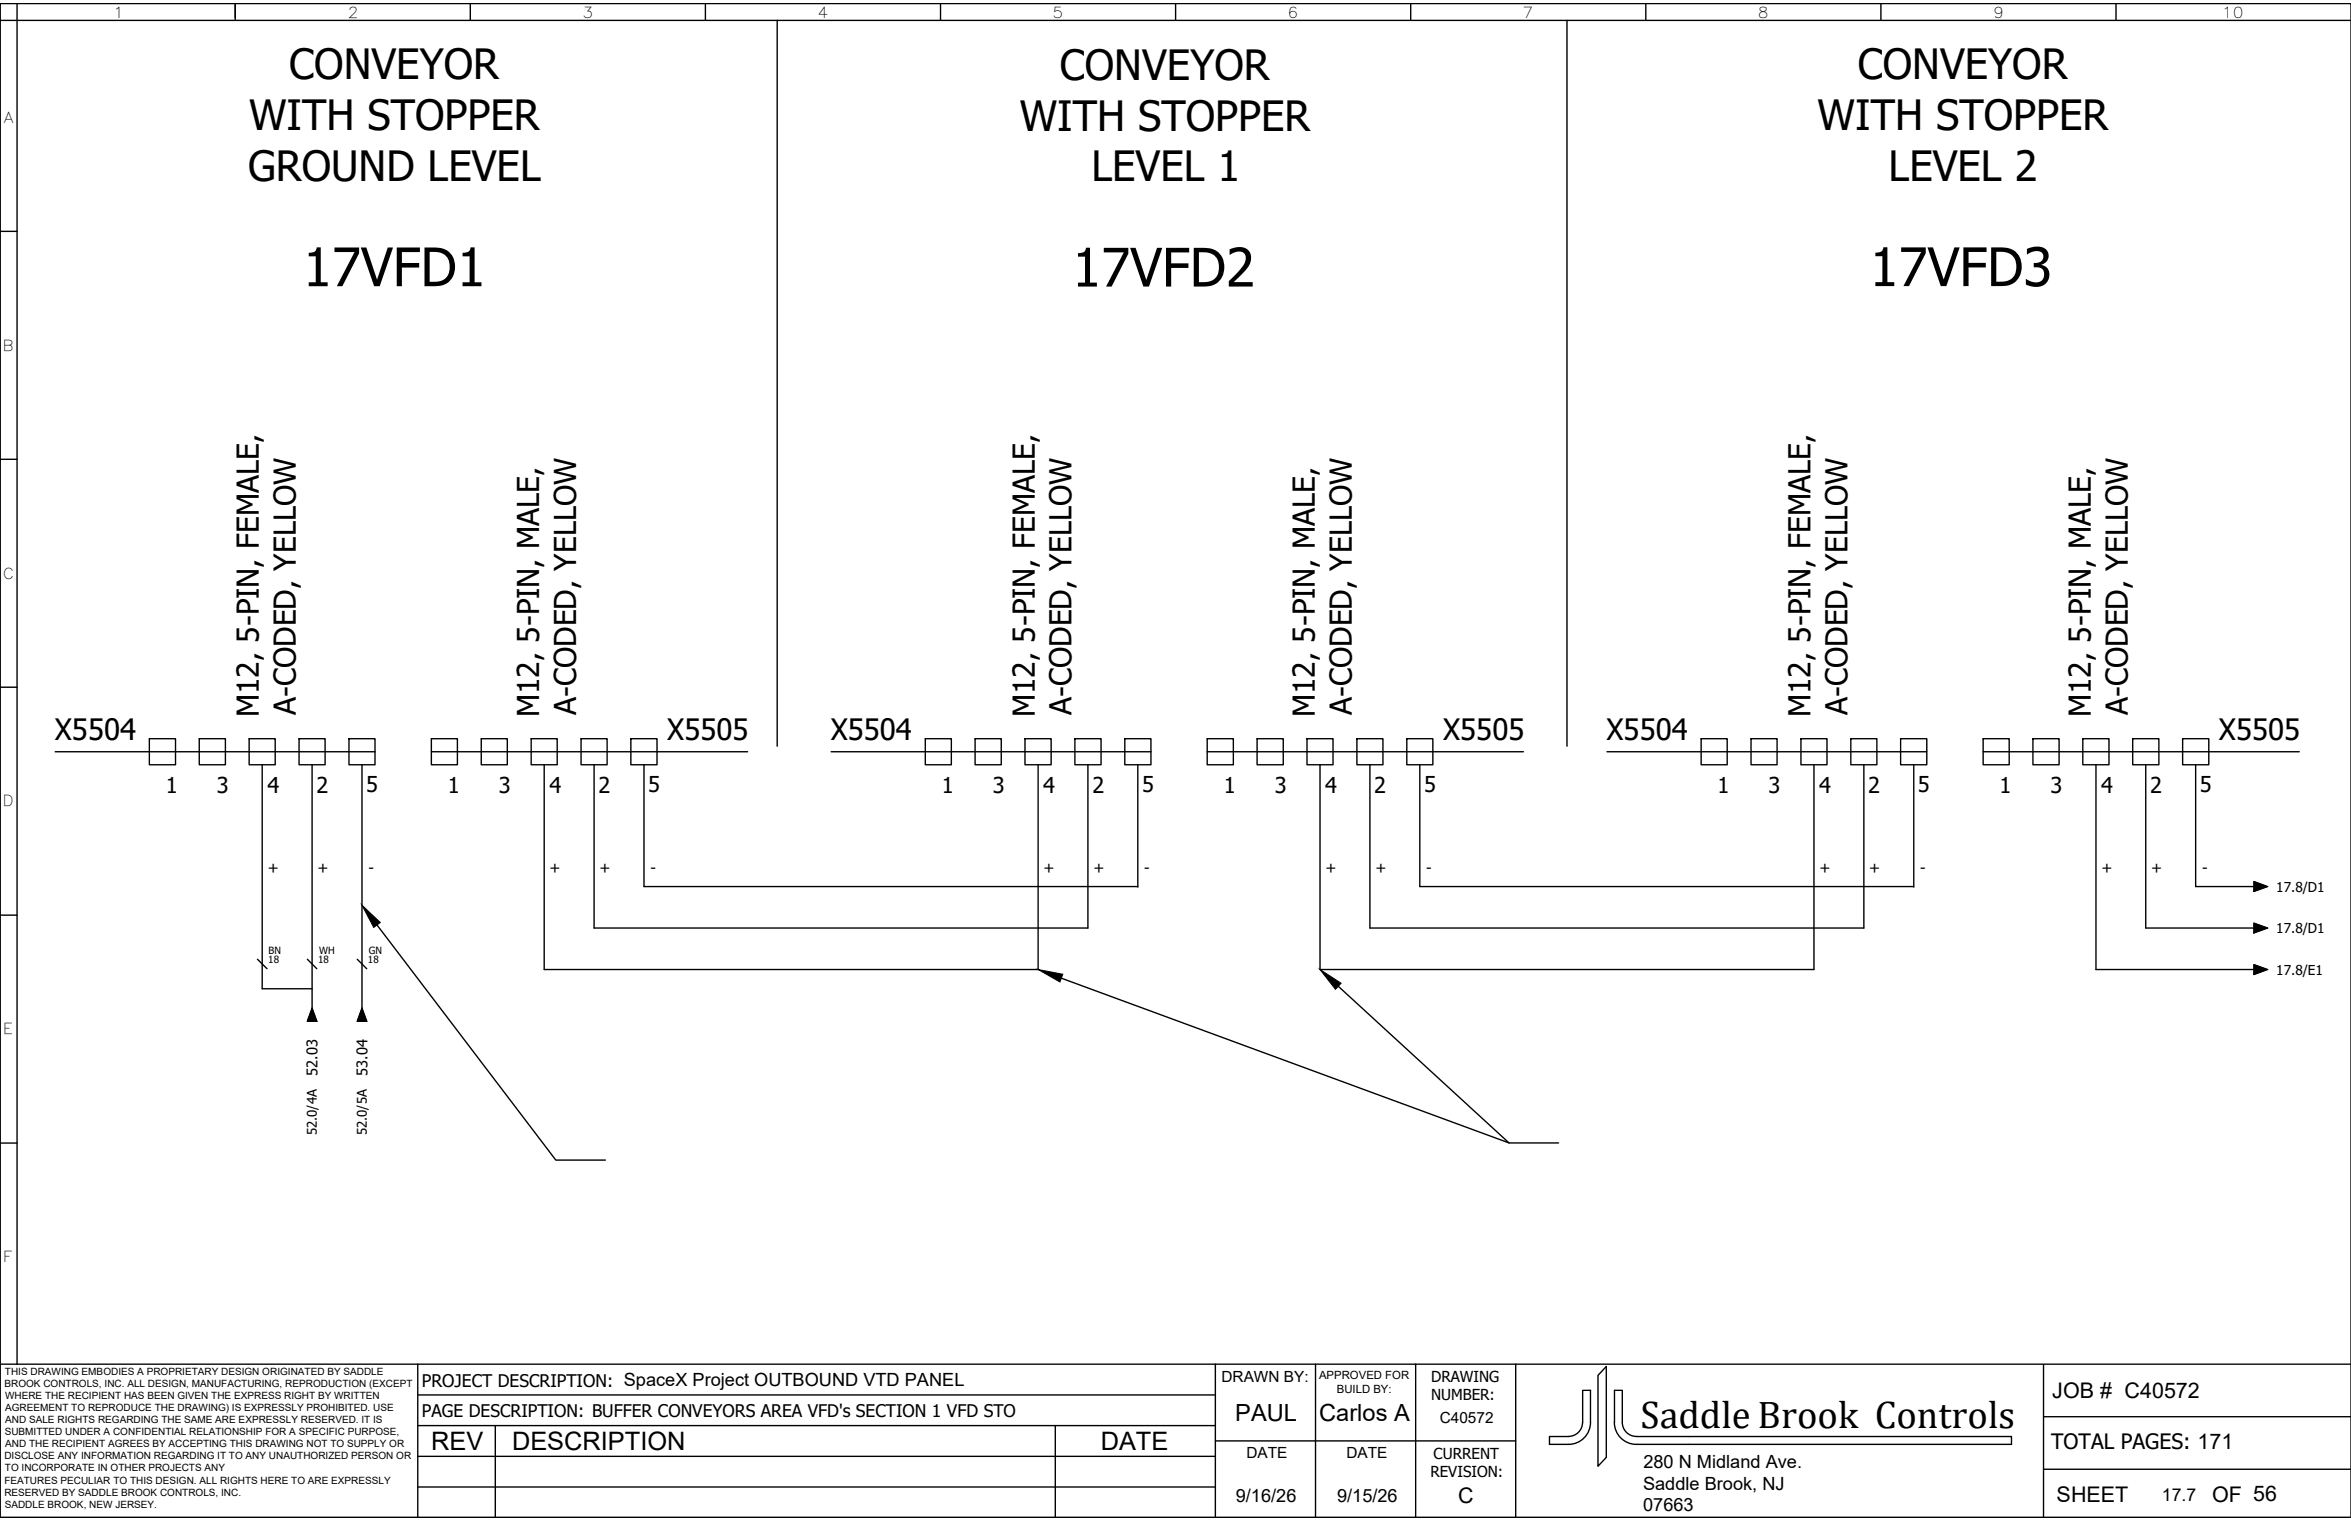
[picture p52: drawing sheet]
<svg xmlns="http://www.w3.org/2000/svg" width="432mm" height="279mm" viewBox="0 0 432 279" stroke-linecap="round" stroke-linejoin="round" font-family="sans-serif">
<defs><g id="words">
<g font-size="9.8">
<text x="55.6" y="52.6">17VFD1</text>
<text x="196.9" y="52.6">17VFD2</text>
<text x="343.4" y="52.6">17VFD3</text>
</g>
<g font-size="7.7">
<text x="53.1" y="14.5">CONVEYOR</text>
<text x="194.6" y="14.6">CONVEYOR</text>
<text x="341.2" y="14.6">CONVEYOR</text>
<text x="45.7" y="23.9">WITH STOPPER</text>
<text x="333.8" y="23.9">WITH STOPPER</text>
<text x="187.3" y="24">WITH STOPPER</text>
<text x="45.6" y="33.3">GROUND LEVEL</text>
<text x="200.5" y="33.3">LEVEL 1</text>
<text x="346.9" y="33.3">LEVEL 2</text>
</g>
<text font-size="7.1" x="301.3" y="262.4">Saddle Brook Controls</text>
<g font-size="5.5">
<text x="47.5" y="131.8" transform="rotate(-90 47.5 131.8)">M12, 5-PIN, FEMALE,</text>
<text x="54.3" y="131.4" transform="rotate(-90 54.3 131.4)">A-CODED, YELLOW</text>
<text x="99" y="131.8" transform="rotate(-90 99 131.8)">M12, 5-PIN, MALE,</text>
<text x="105.8" y="131.4" transform="rotate(-90 105.8 131.4)">A-CODED, YELLOW</text>
<text x="190" y="131.8" transform="rotate(-90 190 131.8)">M12, 5-PIN, FEMALE,</text>
<text x="196.8" y="131.4" transform="rotate(-90 196.8 131.4)">A-CODED, YELLOW</text>
<text x="241.5" y="131.8" transform="rotate(-90 241.5 131.8)">M12, 5-PIN, MALE,</text>
<text x="248.3" y="131.4" transform="rotate(-90 248.3 131.4)">A-CODED, YELLOW</text>
<text x="332.5" y="131.8" transform="rotate(-90 332.5 131.8)">M12, 5-PIN, FEMALE,</text>
<text x="339.3" y="131.4" transform="rotate(-90 339.3 131.4)">A-CODED, YELLOW</text>
<text x="384" y="131.8" transform="rotate(-90 384 131.8)">M12, 5-PIN, MALE,</text>
<text x="390.8" y="131.4" transform="rotate(-90 390.8 131.4)">A-CODED, YELLOW</text>
</g>
<g font-size="5.4">
<text x="10.1" y="135.9">X5504</text>
<text x="122.6" y="135.9">X5505</text>
<text x="152.6" y="135.9">X5504</text>
<text x="265" y="135.9">X5505</text>
<text x="295.1" y="135.9">X5504</text>
<text x="407.5" y="135.9">X5505</text>
</g>
<g font-size="4.7">
<text x="79.2" y="266.3">REV</text>
<text x="94" y="266.4">DESCRIPTION</text>
<text x="202.2" y="266.3">DATE</text>
</g>
<g font-size="4.3">
<text x="226.9" y="261.1">PAUL</text>
<text x="242.3" y="261.1">Carlos A</text>
</g>
<g font-size="4">
<text x="30.5" y="145.6">1</text>
<text x="39.8" y="145.6">3</text>
<text x="49.1" y="145.6">4</text>
<text x="58.1" y="145.6">2</text>
<text x="67.3" y="145.6">5</text>
<text x="82.3" y="145.6">1</text>
<text x="91.6" y="145.6">3</text>
<text x="100.9" y="145.6">4</text>
<text x="109.9" y="145.6">2</text>
<text x="119.1" y="145.6">5</text>
<text x="173" y="145.6">1</text>
<text x="182.3" y="145.6">3</text>
<text x="191.6" y="145.6">4</text>
<text x="200.6" y="145.6">2</text>
<text x="209.8" y="145.6">5</text>
<text x="224.7" y="145.6">1</text>
<text x="234.1" y="145.6">3</text>
<text x="243.4" y="145.6">4</text>
<text x="252.4" y="145.6">2</text>
<text x="261.6" y="145.6">5</text>
<text x="315.5" y="145.6">1</text>
<text x="324.8" y="145.6">3</text>
<text x="334.1" y="145.6">4</text>
<text x="343.1" y="145.6">2</text>
<text x="352.3" y="145.6">5</text>
<text x="367.3" y="145.6">1</text>
<text x="376.6" y="145.6">3</text>
<text x="385.9" y="145.6">4</text>
<text x="394.9" y="145.6">2</text>
<text x="404.1" y="145.6">5</text>
<text x="376.9" y="256.8">JOB # C40572</text>
<text x="377.7" y="275.9">SHEET</text>
<text x="406.3" y="275.9">OF 56</text>
</g>
<g font-size="3.9">
<text x="376.7" y="266.3">TOTAL PAGES: 171</text>
<text x="267.8" y="276.1">C</text>
</g>
<g font-size="3.3">
<text x="301.8" y="269.6">280 N Midland Ave.</text>
<text x="227" y="275.9">9/16/26</text>
<text x="245.6" y="275.9">9/15/26</text>
<text x="301.8" y="273.6">Saddle Brook, NJ</text>
<text x="301.8" y="277.6">07663</text>
</g>
<g font-size="3.2">
<text x="77.5" y="254.8">PROJECT DESCRIPTION: SpaceX Project OUTBOUND VTD PANEL</text>
<text x="77.5" y="260.2">PAGE DESCRIPTION: BUFFER CONVEYORS AREA VFD's SECTION 1 VFD STO</text>
<text x="397.1" y="275.7">17.7</text>
</g>
<g font-size="2.8">
<text x="20.8" y="3.2">1</text>
<text x="63.9" y="3.2">2</text>
<text x="107" y="3.2">3</text>
<text x="150.2" y="3.2">4</text>
<text x="193.3" y="3.2">5</text>
<text x="236.5" y="3.2">6</text>
<text x="279.7" y="3.2">7</text>
<text x="322.9" y="3.2">8</text>
<text x="366" y="3.2">9</text>
<text x="408.1" y="3.2">10</text>
<text x=".7" y="22.5">A</text>
<text x=".5" y="64.4">B</text>
<text x=".5" y="106.3">C</text>
<text x=".5" y="148.1">D</text>
<text x="49.2" y="160.4">+</text>
<text x="58.3" y="160.4">+</text>
<text x="67.7" y="160.4">-</text>
<text x="100.9" y="160.4">+</text>
<text x="110.1" y="160.4">+</text>
<text x="119.5" y="160.4">-</text>
<text x="191.7" y="160.4">+</text>
<text x="200.8" y="160.4">+</text>
<text x="210.2" y="160.4">-</text>
<text x="243.5" y="160.4">+</text>
<text x="252.6" y="160.4">+</text>
<text x="262" y="160.4">-</text>
<text x="334.2" y="160.4">+</text>
<text x="343.3" y="160.4">+</text>
<text x="352.7" y="160.4">-</text>
<text x="386" y="160.4">+</text>
<text x="395.1" y="160.4">+</text>
<text x="404.5" y="160.4">-</text>
<text x=".6" y="190">E</text>
<text x=".6" y="231.9">F</text>
<text x="224.3" y="253.8">DRAWN BY:</text>
<text x="262.8" y="253.9">DRAWING</text>
<text x="262.8" y="257.2">NUMBER:</text>
<text x="264.4" y="261.4">C40572</text>
<text x="228.9" y="267.9">DATE</text>
<text x="247.3" y="267.9">DATE</text>
<text x="263.3" y="267.9">CURRENT</text>
<text x="262.7" y="271.4">REVISION:</text>
</g>
<g font-size="2.7">
<text x="58.3" y="197.7" transform="rotate(-90 58.3 197.7)">52.03</text>
<text x="67.5" y="197.7" transform="rotate(-90 67.5 197.7)">53.04</text>
</g>
<g font-size="2.5">
<text x="418.1" y="163.8">17.8/D1</text>
<text x="418.1" y="171.4">17.8/D1</text>
<text x="418.1" y="179">17.8/E1</text>
</g>
<g font-size="2.4">
<text x="58.2" y="208.5" transform="rotate(-90 58.2 208.5)">52.0/4A</text>
<text x="67.4" y="208.5" transform="rotate(-90 67.4 208.5)">52.0/5A</text>
</g>
<g font-size="2.1">
<text x="242.3" y="253.3">APPROVED FOR</text>
<text x="245.5" y="255.8">BUILD BY:</text>
</g>
<g font-size="1.8">
<text x="49.3" y="176.9">18</text>
<text x="49.3" y="175.2">BN</text>
<text x="58.4" y="176.9">18</text>
<text x="58.6" y="175.2">WH</text>
<text x="67.6" y="176.9">18</text>
<text x="67.7" y="175.2">GN</text>
<text x=".8" y="254.8">BROOK CONTROLS, INC. ALL DESIGN, MANUFACTURING, REPRODUCTION (EXCEPT</text>
<text x=".9" y="252.6">THIS DRAWING EMBODIES A PROPRIETARY DESIGN ORIGINATED BY SADDLE</text>
<text x=".9" y="257">WHERE THE RECIPIENT HAS BEEN GIVEN THE EXPRESS RIGHT BY WRITTEN</text>
<text x=".9" y="263.7">SUBMITTED UNDER A CONFIDENTIAL RELATIONSHIP FOR A SPECIFIC PURPOSE,</text>
<text x="1" y="259.2">AGREEMENT TO REPRODUCE THE DRAWING) IS EXPRESSLY PROHIBITED. USE</text>
<text x="1" y="261.4">AND SALE RIGHTS REGARDING THE SAME ARE EXPRESSLY RESERVED. IT IS</text>
<text x=".8" y="268.1">DISCLOSE ANY INFORMATION REGARDING IT TO ANY UNAUTHORIZED PERSON OR</text>
<text x="1" y="265.9">AND THE RECIPIENT AGREES BY ACCEPTING THIS DRAWING NOT TO SUPPLY OR</text>
<text x=".8" y="272.5">FEATURES PECULIAR TO THIS DESIGN. ALL RIGHTS HERE TO ARE EXPRESSLY</text>
<text x=".8" y="274.7">RESERVED BY SADDLE BROOK CONTROLS, INC.</text>
<text x=".9" y="270.3">TO INCORPORATE IN OTHER PROJECTS ANY</text>
<text x=".9" y="276.9">SADDLE BROOK, NEW JERSEY.</text>
</g>
</g></defs>
<!-- layer: 0 -->
<g fill="none" stroke="#000" stroke-width=".25">
<path d="M0 .7h431.8v278.1h-431.8zM0 3.7h431.8M3.1 .7v249.9M43.2 .7v3M86.4 .7v3M129.6 .7v3M142.7 3.7v133.4M172.7 .7v3M215.9 .7v3M259.1 .7v3M287.8 3.7v133.4M302.3 .7v3"/>
<path d="M345.5 .7v3M388.6 .7v3M0 42.5h3.1M0 84.4h3.1M0 126.2h3.1M10.1 138.1h58.8M27.4 135.7h4.8v4.8h-4.8zM36.6 135.7h4.8v4.8h-4.8zM45.8 135.7h4.7v4.8h-4.7zM54.9 135.7h4.8v4.8h-4.8zM64.1 135.7h4.8v4.8h-4.8zM79.2 135.7h4.8v4.8h-4.8z"/>
<path d="M79.2 138.1h58.1M88.4 135.7h4.8v4.8h-4.8zM97.6 135.7h4.7v4.8h-4.7zM106.7 135.7h4.8v4.8h-4.8zM115.9 135.7h4.8v4.8h-4.8zM152.7 138.1h58.7M169.9 135.7h4.8v4.8h-4.8zM179.1 135.7h4.8v4.8h-4.8zM188.3 135.7h4.8v4.8h-4.8zM197.4 135.7h4.8v4.8h-4.8zM206.6 135.7h4.8v4.8h-4.8zM221.7 135.7h4.8v4.8h-4.8z"/>
<path d="M221.7 138.1h58.1M230.9 135.7h4.8v4.8h-4.8zM240.1 135.7h4.7v4.8h-4.7zM249.2 135.7h4.8v4.8h-4.8zM258.4 135.7h4.8v4.8h-4.8zM295.1 138.1h58.8M312.4 135.7h4.8v4.8h-4.8zM321.6 135.7h4.8v4.8h-4.8zM330.8 135.7h4.8v4.8h-4.8zM339.9 135.7h4.8v4.8h-4.8zM349.1 135.7h4.8v4.8h-4.8zM364.2 135.7h4.8v4.8h-4.8z"/>
<path d="M364.2 138.1h58.1M373.4 135.7h4.8v4.8h-4.8zM382.5 135.7h4.9v4.8h-4.9zM391.7 135.7h4.8v4.8h-4.8zM400.9 135.7h4.8v4.8h-4.8zM48.2 140.5v41.1h9.1M57.3 140.5v44.7M66.5 140.5v44.7M99.9 140.5v37.6h90.8v-37.6M109.1 140.5v30h90.7v-30M118.3 140.5v22.4h90.7M209 140.5v22.5"/>
<path d="M242.4 140.5v37.6h90.8v-37.6M251.6 140.5v30h90.7v-30M260.8 140.5v22.4h90.7M351.5 140.5v22.5M385 140.5v37.6h29M394.1 140.5v30h19.9M403.3 140.5v22.4h10.7M0 168.1h3.1M47.3 176.2l1.7 1.7M56.5 176.2l1.7 1.7M65.6 176.2l1.8 1.7M69.2 169.9l32.9 43.2h9.1"/>
<path d="M194.9 179.7l82.3 30.3M414 161.9l2.5 1-2.5 .8zM414 169.6l2.5 .9-2.5 .9zM414 177.2l2.5 .9-2.5 .9zM57.3 185.2l.9 2.4h-1.7zM66.5 185.2l.9 2.4h-1.8zM245.8 181.2l31.4 28.8h9.1M0 210h3.1M0 250.6h431.8M76.7 250.6v28.2M76.7 256.2h146.5M223.2 250.6v28.2"/>
<path d="M241.6 250.6v28.2M260 250.6v28.2M278.4 250.6v28.2M295 251v16.7l-1.5 1.6v-16.7zM375.3 250.8v28M76.7 273.2h146.5M76.7 267.5h146.5M76.7 261.9h146.5M91 261.9v16.9M193.8 261.9v16.9M223.2 264.7h55.2M290.7 261.3a2.57 2.57 0 0 1-2.6 2.6h-3.5"/>
<path d="M290.7 261.3v-5.9h1.4v5.9a4 4 0 0 1-4 4h-3.5v-1.4M296.5 261.3a4 4 0 0 0 4 4h68.9v-1.4h-68.9a2.61 2.61 0 0 1-2.5-2.6v-5.9h-1.5v5.9M375.3 269.9h56.5M375.3 260.2h56.5"/>
</g>
<path d="M66.5 166.3l3.4 3.2-1.3 .9zM414 161.9l2.5 1-2.5 .8zM414 169.6l2.5 .9-2.5 .9zM414 177.2l2.5 .9-2.5 .9zM57.3 185.2l.9 2.4h-1.7zM66.5 185.2l.9 2.4h-1.8zM190.7 178.1l4.5 .9-.5 1.4zM242.4 178.1l3.9 2.5-1 1.1z" fill="#000" stroke="#000" stroke-width=".18"/>
<use href="#words"/>
</svg>
